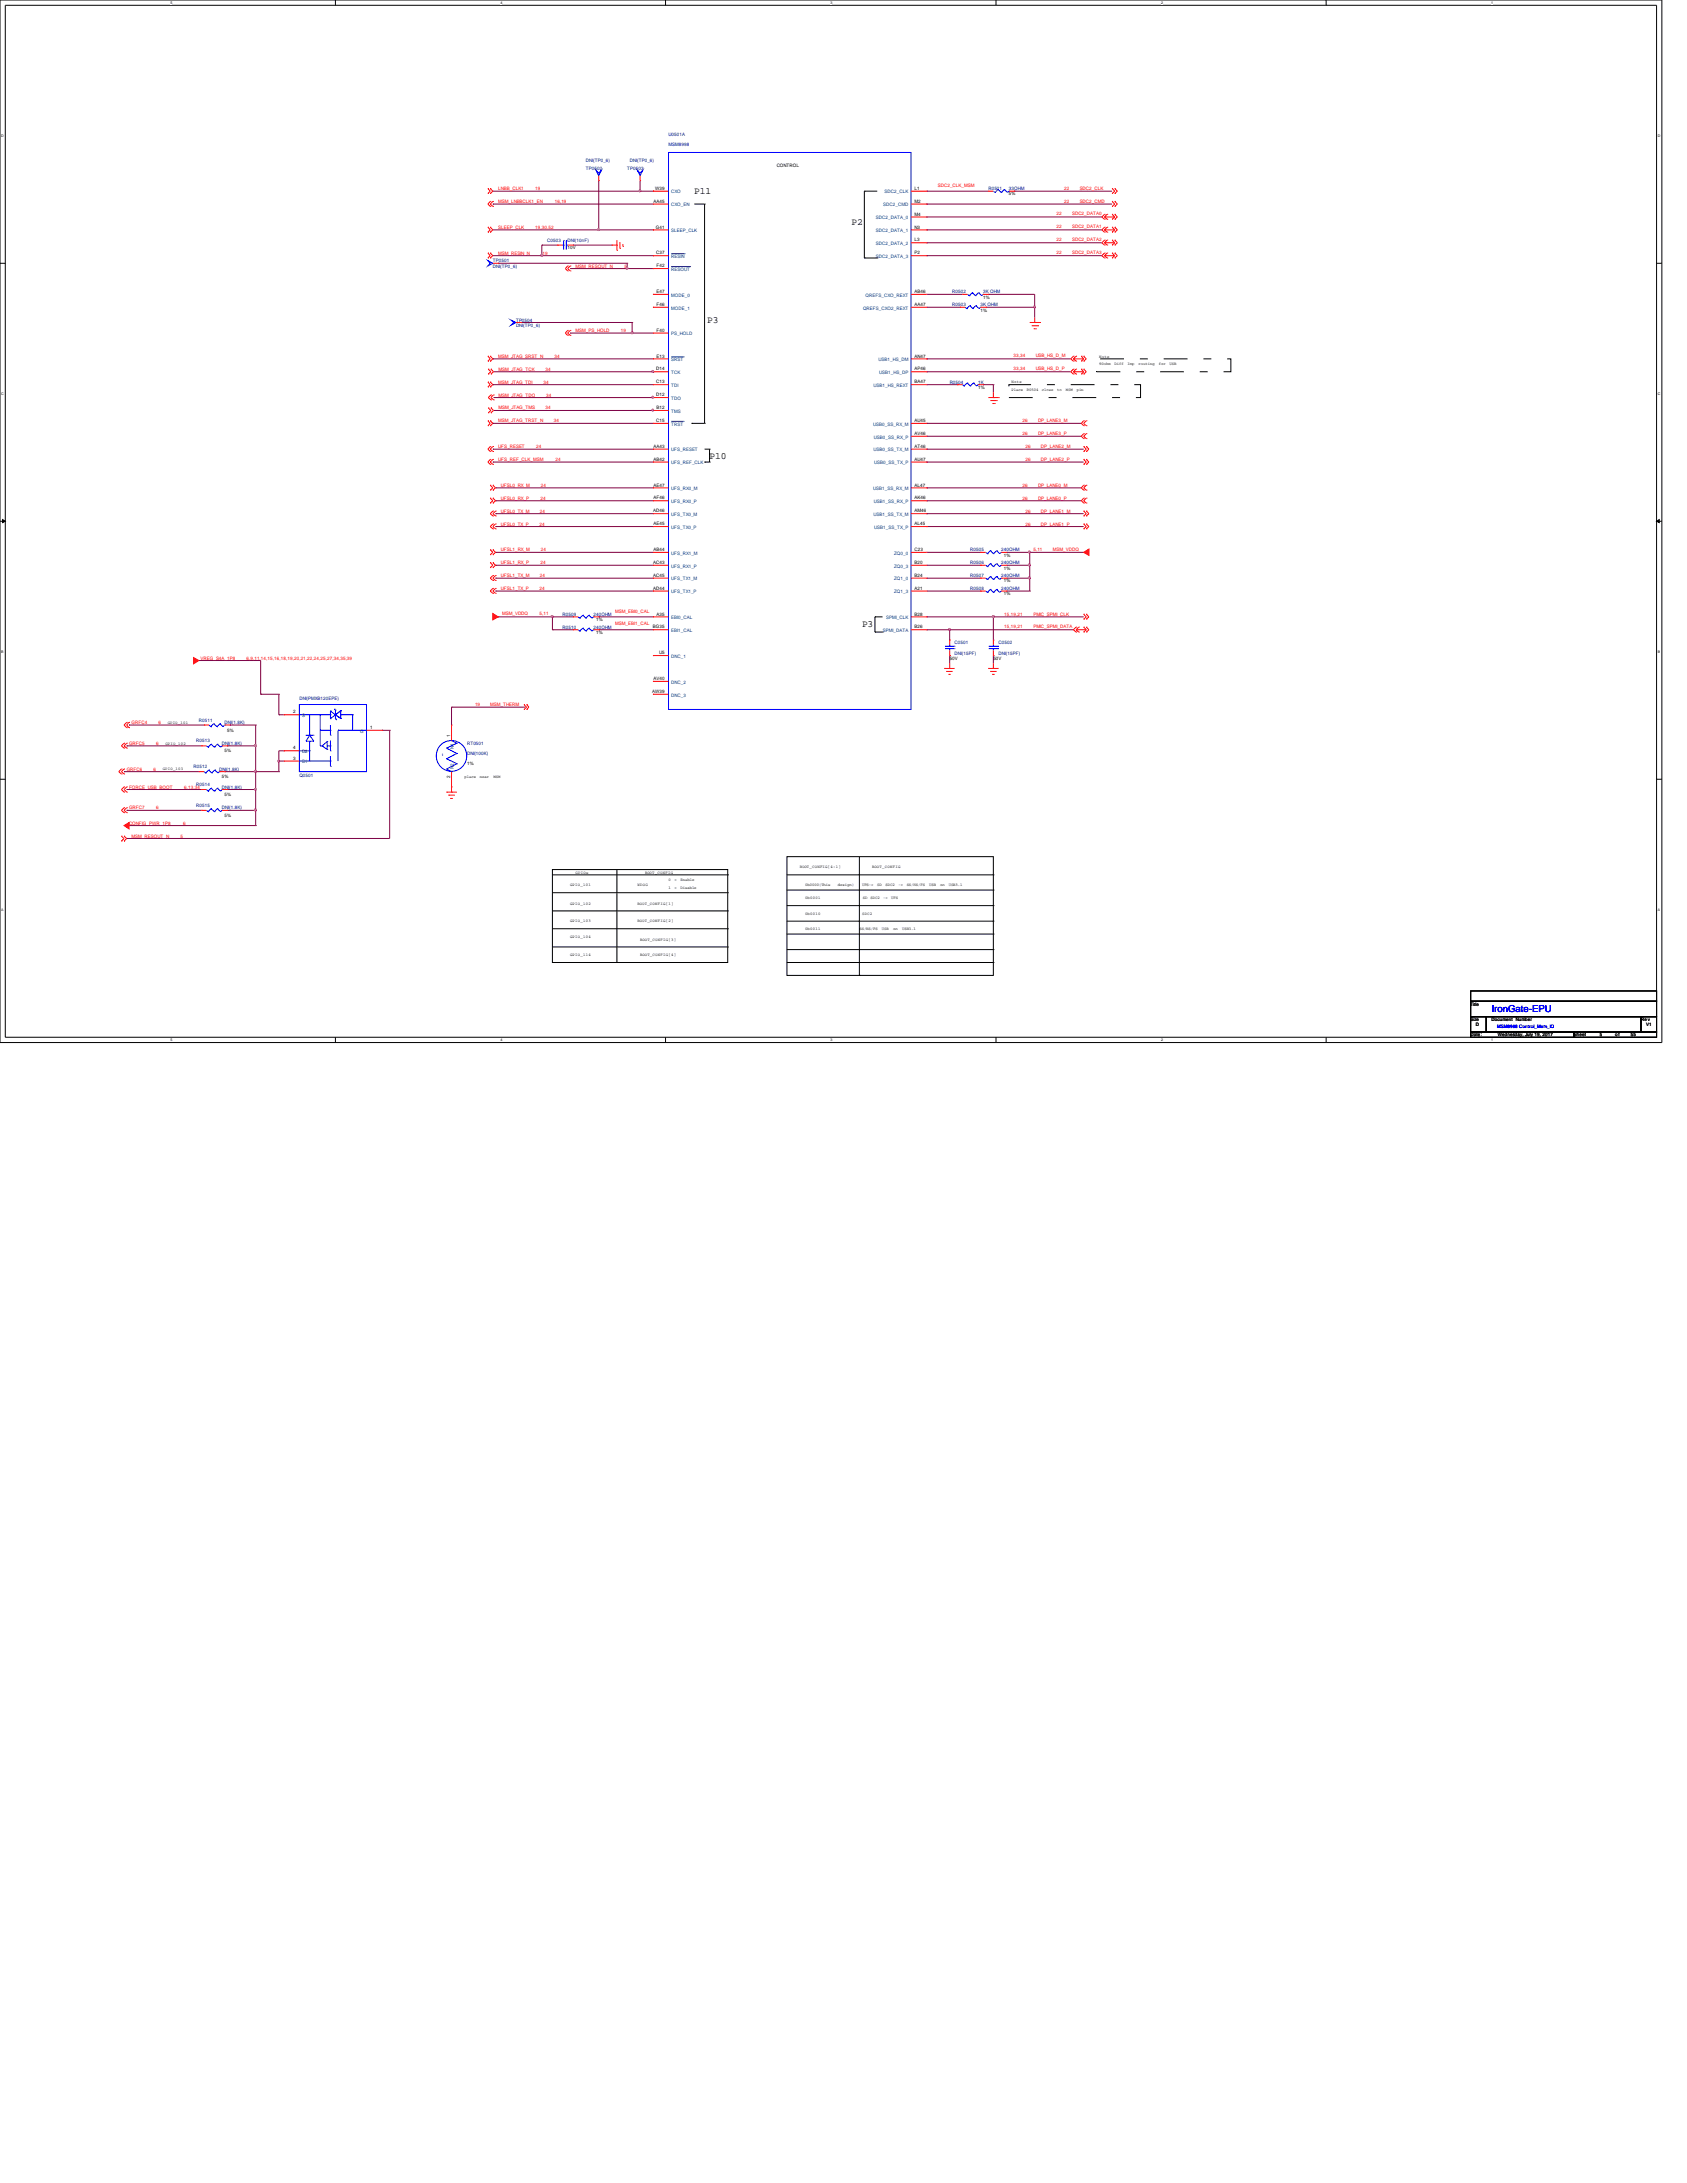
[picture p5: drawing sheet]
<svg xmlns="http://www.w3.org/2000/svg" width="216mm" height="279mm" viewBox="0 0 216 279" stroke-linecap="round" stroke-linejoin="round" font-family="sans-serif">
<defs><g id="words">
<g font-size="1.2">
<text x="88.9" y="24.8">P11</text>
<text x="109" y="28.8">P2</text>
<text x="90.5" y="41.3">P3</text>
<text x="90.8" y="58.8">P10</text>
<text x="110.3" y="80.3">P3</text>
</g>
<text font-size="1.2" fill="#00f" x="190.9" y="129.5">IronGate-EPU</text>
<g font-size=".6" fill="#000080">
<text x="85.6" y="17.4">U0501A</text>
<text x="75" y="21.7">TP0502</text>
<text x="75" y="20.7">DNI(TP0_6)</text>
<text x="80.3" y="21.7">TP0503</text>
<text x="80.6" y="20.7">DNI(TP0_6)</text>
<text x="85.6" y="18.7">MSM8998</text>
<text x="126.5" y="24.3">R0501</text>
<text x="129.1" y="24.3">33OHM</text>
<text x="63.1" y="33.6">TP0501</text>
<text x="63.1" y="34.2">DNI(TP0_6)</text>
<text x="70" y="30.9">C0503</text>
<text x="72.6" y="30.9">DNI(10nF)</text>
<text x="66" y="41.2">TP0504</text>
<text x="66" y="41.8">DNI(TP0_6)</text>
<text x="121.9" y="37.5">R0502</text>
<text x="121.9" y="39.2">R0503</text>
<text x="125.5" y="39.2">3K OHM</text>
<text x="125.8" y="37.5">3K OHM</text>
<text x="121.5" y="49.1">R0504</text>
<text x="125.2" y="49.1">1K</text>
<text x="124.2" y="70.6">R0505</text>
<text x="128.1" y="70.6">240OHM</text>
<text x="124.2" y="72.2">R0506</text>
<text x="124.2" y="73.9">R0507</text>
<text x="124.2" y="75.5">R0508</text>
<text x="128.1" y="72.2">240OHM</text>
<text x="128.1" y="73.9">240OHM</text>
<text x="128.1" y="75.5">240OHM</text>
<text x="72" y="80.5">R0510</text>
<text x="72" y="78.8">R0509</text>
<text x="75.9" y="80.5">240OHM</text>
<text x="75.9" y="78.8">240OHM</text>
<text x="122.2" y="82.5">C0501</text>
<text x="122.2" y="83.8">DNI(15PF)</text>
<text x="127.8" y="82.5">C0502</text>
<text x="127.8" y="83.8">DNI(15PF)</text>
<text x="38.3" y="89.5">DNI(PMXB120EPE)</text>
<text x="25.1" y="95">R0513</text>
<text x="25.4" y="92.4">R0511</text>
<text x="28.4" y="95.3">DNI(1.8K)</text>
<text x="28.7" y="92.7">DNI(1.8K)</text>
<text x="59.8" y="95.3">RT0501</text>
<text x="24.8" y="98.3">R0512</text>
<text x="25.1" y="100.6">R0514</text>
<text x="28.1" y="98.6">DNI(1.8K)</text>
<text x="28.4" y="101">DNI(1.8K)</text>
<text x="38.3" y="99.5">Q0501</text>
<text x="59.8" y="96.6">DNI(100K)</text>
<text x="25.1" y="103.3">R0515</text>
<text x="28.4" y="103.6">DNI(1.8K)</text>
</g>
<g font-size=".6">
<text x="99.4" y="21.4">CONTROL</text>
<text x="83.7" y="26">AA45</text>
<text x="83.9" y="24.3">W39</text>
<text x="83.9" y="29.3">G41</text>
<text x="117.1" y="24.3">L1</text>
<text x="117.1" y="26">M2</text>
<text x="117.1" y="27.6">M4</text>
<text x="117.1" y="29.3">N3</text>
<text x="129.1" y="25">5%</text>
<text x="72.6" y="31.9">10V</text>
<text x="84" y="32.6">C37</text>
<text x="84" y="34.2">F42</text>
<text x="117.1" y="30.9">L3</text>
<text x="117.1" y="32.6">P2</text>
<text x="84" y="37.5">E47</text>
<text x="84" y="39.2">F46</text>
<text x="117.1" y="37.5">AB46</text>
<text x="117.1" y="39.2">AA47</text>
<text x="125.5" y="39.9">1%</text>
<text x="125.8" y="38.2">1%</text>
<text x="84" y="47.4">D14</text>
<text x="84" y="42.5">F40</text>
<text x="84" y="45.8">E13</text>
<text x="117.1" y="45.8">AN47</text>
<text x="117.1" y="47.4">AP46</text>
<text x="84" y="49.1">C13</text>
<text x="84" y="50.7">D12</text>
<text x="84" y="52.4">B12</text>
<text x="117.1" y="49.1">BA47</text>
<text x="125.2" y="49.8">1%</text>
<text x="83.7" y="57.3">AA43</text>
<text x="83.7" y="59">AB42</text>
<text x="84" y="54">C15</text>
<text x="117.1" y="54">AU45</text>
<text x="117.1" y="55.7">AV46</text>
<text x="117.1" y="57.3">AT46</text>
<text x="117.1" y="59">AU47</text>
<text x="83.6" y="65.6">AD46</text>
<text x="83.7" y="62.3">AE47</text>
<text x="83.7" y="63.9">AF46</text>
<text x="117.1" y="62.3">AL47</text>
<text x="117.1" y="63.9">AK46</text>
<text x="117.1" y="65.6">AM46</text>
<text x="83.7" y="67.2">AE45</text>
<text x="83.7" y="70.5">AB44</text>
<text x="117.1" y="67.2">AL45</text>
<text x="117.1" y="70.5">C23</text>
<text x="128.5" y="71.2">1%</text>
<text x="83.6" y="72.2">AC43</text>
<text x="83.6" y="73.8">AC45</text>
<text x="83.6" y="75.5">AD44</text>
<text x="117.1" y="72.2">B20</text>
<text x="117.1" y="73.8">B24</text>
<text x="117.1" y="75.5">A21</text>
<text x="128.5" y="72.9">1%</text>
<text x="128.5" y="74.5">1%</text>
<text x="128.5" y="76.2">1%</text>
<text x="76.3" y="81.2">1%</text>
<text x="76.3" y="79.5">1%</text>
<text x="83.6" y="80.4">BG35</text>
<text x="84" y="78.8">A35</text>
<text x="84.4" y="83.7">U5</text>
<text x="117.1" y="78.8">B28</text>
<text x="117.1" y="80.4">B26</text>
<text x="83.5" y="88.7">AW39</text>
<text x="83.7" y="87">AV40</text>
<text x="121.5" y="84.5">50V</text>
<text x="127.1" y="84.5">50V</text>
<text x="29.1" y="93.7">5%</text>
<text x="37.5" y="91.3">2</text>
<text x="37.5" y="95.9">4</text>
<text x="47.4" y="93.3">1</text>
<text x="57.6" y="94.3" transform="rotate(-90 57.6 94.3)">1</text>
<text x="28.4" y="99.6">5%</text>
<text x="28.7" y="101.9">5%</text>
<text x="28.7" y="96.3">5%</text>
<text x="37.5" y="97.2">3</text>
<text x="57.6" y="99.6" transform="rotate(-90 57.6 99.6)">2</text>
<text x="59.8" y="98">1%</text>
<text x="28.7" y="104.6">5%</text>
<text x="188.2" y="128.7">Title</text>
<text x="188.2" y="130.7">Size</text>
<text x="188.9" y="131.3">D</text>
<text x="190.9" y="130.7">Document</text>
<text x="194" y="130.7">Number</text>
<text x="210" y="130.7">Re v</text>
<text x="210.7" y="131.3">V1</text>
<text x="188.2" y="132.6">Date:</text>
<text x="191.7" y="132.6">Wednesday, July 19, 2017</text>
<text x="201.4" y="132.6">Sheet</text>
<text x="204.7" y="132.6">5</text>
<text x="206.7" y="132.6">o f</text>
<text x="208.7" y="132.6">55</text>
</g>
<g font-size=".6" fill="#f00">
<text x="120" y="23.9">SDC2_CLK_MSM</text>
<text x="63.8" y="24.3">LNBB_CLK1</text>
<text x="63.8" y="29.3">SLEEP_CLK</text>
<text x="63.8" y="26">MSM_LNBBCLK1_EN</text>
<text x="68.5" y="29.3">19,30,52</text>
<text x="68.5" y="24.3">19</text>
<text x="71" y="26">16,19</text>
<text x="135.2" y="29.2">22</text>
<text x="135.2" y="27.6">22</text>
<text x="136.2" y="26">22</text>
<text x="136.2" y="24.3">22</text>
<text x="137.2" y="29.2">SDC2_DATA1</text>
<text x="137.2" y="27.6">SDC2_DATA0</text>
<text x="138.2" y="24.3">SDC2_CLK</text>
<text x="138.2" y="26">SDC2_CMD</text>
<text x="63.8" y="32.6">MSM_RESIN_N</text>
<text x="69.4" y="32.6">19</text>
<text x="73.7" y="34.2">MSM_RESOUT_N</text>
<text x="79.9" y="34.2">5</text>
<text x="135.2" y="32.5">22</text>
<text x="135.2" y="30.9">22</text>
<text x="137.2" y="32.5">SDC2_DATA3</text>
<text x="137.2" y="30.9">SDC2_DATA2</text>
<text x="63.8" y="45.8">MSM_JTAG_SRST_N</text>
<text x="63.8" y="47.5">MSM_JTAG_TCK</text>
<text x="69.8" y="47.5">34</text>
<text x="71" y="45.8">34</text>
<text x="73.7" y="42.5">MSM_PS_HOLD</text>
<text x="79.5" y="42.5">19</text>
<text x="129.7" y="47.4">33,34</text>
<text x="129.7" y="45.7">33,34</text>
<text x="132.5" y="47.4">USB_HS_D_P</text>
<text x="132.5" y="45.7">USB_HS_D_M</text>
<text x="63.8" y="49.1">MSM_JTAG_TDI</text>
<text x="63.8" y="52.4">MSM_JTAG_TMS</text>
<text x="63.8" y="50.8">MSM_JTAG_TDO</text>
<text x="69.6" y="49.1">34</text>
<text x="69.8" y="52.4">34</text>
<text x="69.9" y="50.8">34</text>
<text x="63.8" y="59">UFS_REF_CLK_MSM</text>
<text x="63.8" y="57.4">UFS_RESET</text>
<text x="63.8" y="54.1">MSM_JTAG_TRST_N</text>
<text x="68.6" y="57.4">24</text>
<text x="70.9" y="54.1">34</text>
<text x="71.1" y="59">24</text>
<text x="130.9" y="55.7">26</text>
<text x="130.9" y="54.1">26</text>
<text x="131.2" y="59">26</text>
<text x="131.2" y="57.4">26</text>
<text x="132.8" y="54.1">DP_LANE3_M</text>
<text x="132.8" y="55.7">DP_LANE3_P</text>
<text x="133.2" y="59">DP_LANE2_P</text>
<text x="133.2" y="57.4">DP_LANE2_M</text>
<text x="64.1" y="62.3">UFSL0_RX_M</text>
<text x="64.1" y="64">UFSL0_RX_P</text>
<text x="64.1" y="65.6">UFSL0_TX_M</text>
<text x="69.1" y="65.6">24</text>
<text x="69.2" y="64">24</text>
<text x="69.2" y="62.3">24</text>
<text x="130.9" y="64">26</text>
<text x="130.9" y="62.3">26</text>
<text x="131.2" y="65.6">26</text>
<text x="132.8" y="62.3">DP_LANE0_M</text>
<text x="132.8" y="64">DP_LANE0_P</text>
<text x="133.2" y="65.6">DP_LANE1_M</text>
<text x="64.1" y="67.3">UFSL0_TX_P</text>
<text x="64.1" y="70.6">UFSL1_RX_M</text>
<text x="69" y="67.3">24</text>
<text x="69.2" y="70.6">24</text>
<text x="131.2" y="67.3">26</text>
<text x="132.2" y="70.5">5,11</text>
<text x="133.2" y="67.3">DP_LANE1_P</text>
<text x="134.7" y="70.5">MSM_VDDQ</text>
<text x="64.1" y="72.2">UFSL1_RX_P</text>
<text x="64.1" y="73.9">UFSL1_TX_M</text>
<text x="64.1" y="75.5">UFSL1_TX_P</text>
<text x="69" y="75.5">24</text>
<text x="69.1" y="73.9">24</text>
<text x="69.2" y="72.2">24</text>
<text x="64.3" y="78.7">MSM_VDDQ</text>
<text x="69" y="78.7">5,11</text>
<text x="78.7" y="78.4">MSM_EBI0_CAL</text>
<text x="78.7" y="80.1">MSM_EBI1_CAL</text>
<text x="128.5" y="78.8">15,19,21</text>
<text x="128.5" y="80.4">15,19,21</text>
<text x="132.2" y="78.8">PMIC_SPMI_CLK</text>
<text x="132.2" y="80.4">PMIC_SPMI_DATA</text>
<text x="25.7" y="84.5">VREG_S4A_1P8</text>
<text x="31.5" y="84.5">6,9,11,14,15,16,18,19,20,21,22,24,25,27,34,35,39</text>
<text x="16.5" y="95.3">GRFC5</text>
<text x="16.8" y="92.7">GRFC4</text>
<text x="20" y="95.3">6</text>
<text x="20.3" y="92.7">6</text>
<text x="60.8" y="90.4">19</text>
<text x="62.7" y="90.4">MSM_THERM</text>
<text x="16.2" y="98.6">GRFC6</text>
<text x="16.5" y="101">FORCE_USB_BOOT</text>
<text x="19.6" y="98.6">6</text>
<text x="23.6" y="101">6,13,34</text>
<text x="16.5" y="103.6">GRFC7</text>
<text x="16.5" y="105.6">CONFIG_PWR_1P8</text>
<text x="16.8" y="107.2">MSM_RESOUT_N</text>
<text x="20" y="103.6">6</text>
<text x="23.1" y="107.2">5</text>
<text x="23.5" y="105.6">6</text>
</g>
<g font-size=".6" fill="#004080">
<text x="85.9" y="24.8">CXO</text>
<text x="85.9" y="26.4">CXO_EN</text>
<text x="85.9" y="29.7">SLEEP_CLK</text>
<text x="112.1" y="28.1">SDC2_DATA_0</text>
<text x="112.1" y="29.7">SDC2_DATA_1</text>
<text x="113" y="26.4">SDC2_CMD</text>
<text x="113.2" y="24.8">SDC2_CLK</text>
<text x="85.9" y="33">RESIN</text>
<text x="85.9" y="34.7">RESOUT</text>
<text x="112.1" y="31.4">SDC2_DATA_2</text>
<text x="112.1" y="33">SDC2_DATA_3</text>
<text x="85.9" y="38">MODE_0</text>
<text x="85.9" y="39.6">MODE_1</text>
<text x="110.4" y="39.6">QREFS_CXO2_REXT</text>
<text x="110.8" y="38">QREFS_CXO_REXT</text>
<text x="85.9" y="42.9">PS_HOLD</text>
<text x="85.9" y="46.2">SRST</text>
<text x="85.9" y="47.9">TCK</text>
<text x="112.4" y="46.2">USB1_HS_DM</text>
<text x="112.5" y="47.9">USB1_HS_DP</text>
<text x="85.9" y="49.5">TDI</text>
<text x="85.9" y="51.2">TDO</text>
<text x="85.9" y="52.8">TMS</text>
<text x="111.8" y="49.5">USB1_HS_REXT</text>
<text x="85.9" y="54.5">TRST</text>
<text x="85.9" y="57.8">UFS_RESET</text>
<text x="85.9" y="59.4">UFS_REF_CLK</text>
<text x="111.8" y="54.5">USB0_SS_RX_M</text>
<text x="111.8" y="57.8">USB0_SS_TX_M</text>
<text x="111.8" y="56.1">USB0_SS_RX_P</text>
<text x="111.9" y="59.4">USB0_SS_TX_P</text>
<text x="85.9" y="62.7">UFS_RX0_M</text>
<text x="85.9" y="64.4">UFS_RX0_P</text>
<text x="111.8" y="62.7">USB1_SS_RX_M</text>
<text x="111.8" y="64.4">USB1_SS_RX_P</text>
<text x="85.9" y="66">UFS_TX0_M</text>
<text x="85.9" y="67.7">UFS_TX0_P</text>
<text x="85.9" y="71">UFS_RX1_M</text>
<text x="111.8" y="66">USB1_SS_TX_M</text>
<text x="111.9" y="67.7">USB1_SS_TX_P</text>
<text x="114.4" y="71">ZQ0_0</text>
<text x="85.9" y="72.6">UFS_RX1_P</text>
<text x="85.9" y="74.3">UFS_TX1_M</text>
<text x="85.9" y="75.9">UFS_TX1_P</text>
<text x="114.4" y="72.6">ZQ0_3</text>
<text x="114.4" y="74.3">ZQ1_0</text>
<text x="114.4" y="75.9">ZQ1_3</text>
<text x="85.9" y="79.2">EBI0_CAL</text>
<text x="85.9" y="80.9">EBI1_CAL</text>
<text x="113" y="80.9">SPMI_DATA</text>
<text x="113.4" y="79.2">SPMI_CLK</text>
<text x="85.9" y="84.2">DNC_1</text>
<text x="85.9" y="87.5">DNC_2</text>
<text x="85.9" y="89.2">DNC_3</text>
<text x="38.7" y="91.8">S</text>
<text x="46.1" y="93.8">G</text>
<text x="58.1" y="95.9" transform="rotate(-90 58.1 95.9)">N1</text>
<text x="38.7" y="97.7">D1</text>
<text x="38.7" y="96.4">D2</text>
<text x="58.1" y="98.4" transform="rotate(-90 58.1 98.4)">N2</text>
</g>
<text font-size=".6" fill="#00f" x="191.6" y="131.6">MSM8998 Control_Mem_IO</text>
<g font-size=".5">
<text x="21.8" y=".5">5</text>
<text x="64.1" y=".5">4</text>
<text x="106.3" y=".5">3</text>
<text x="148.6" y=".5">2</text>
<text x="190.8" y=".5">1</text>
<text x=".2" y="17.6">D</text>
<text x="212.2" y="17.6">D</text>
<text x="140.7" y="45.8">Note</text>
<text x="140.7" y="46.8">90ohm</text>
<text x="142.6" y="46.8">Diff</text>
<text x="144.3" y="46.8">Imp</text>
<text x="145.7" y="46.8">routing</text>
<text x="148.3" y="46.8">for</text>
<text x="149.7" y="46.8">USB</text>
<text x=".2" y="50.6">C</text>
<text x="129.5" y="49.1">Note</text>
<text x="129.5" y="50.1">Place</text>
<text x="131.4" y="50.1">R0504</text>
<text x="133.3" y="50.1">close</text>
<text x="135.3" y="50.1">to</text>
<text x="136.4" y="50.1">MSM</text>
<text x="137.8" y="50.1">pin</text>
<text x="212.2" y="50.6">C</text>
<text x=".2" y="83.6">B</text>
<text x="212.2" y="83.6">B</text>
<text x="21.2" y="95.3">GPIO_102</text>
<text x="21.5" y="92.7">GPIO_101</text>
<text x="20.8" y="98.6">GPIO_103</text>
<text x="59.4" y="99.6">place</text>
<text x="61.4" y="99.6">near</text>
<text x="63.2" y="99.6">MSM</text>
<text x="73" y="113.5">GPIO_101</text>
<text x="73.7" y="111.8">GPIOs</text>
<text x="81.6" y="113.5">WDOG</text>
<text x="82.6" y="111.8">BOOT_CONFIG</text>
<text x="85.6" y="112.8">0</text>
<text x="85.6" y="113.8">1</text>
<text x="86.3" y="112.8">=</text>
<text x="86.3" y="113.8">=</text>
<text x="87.1" y="112.8">Enable</text>
<text x="87.1" y="113.8">Disable</text>
<text x="102.4" y="111.1">BOOT_CONFIG[4:1]</text>
<text x="103" y="113.5">0b0000(This</text>
<text x="107.2" y="113.5">design)</text>
<text x="110.3" y="113.5">UFS-&gt;</text>
<text x="111.6" y="111.1">BOOT_CONFIG</text>
<text x="112.3" y="113.5">SD</text>
<text x="113.3" y="113.5">SDC2</text>
<text x="115" y="113.5">-&gt;</text>
<text x="116" y="113.5">SS/HS/FS</text>
<text x="118.9" y="113.5">USB</text>
<text x="120.3" y="113.5">on</text>
<text x="121.4" y="113.5">USB3.1</text>
<text x=".2" y="116.6">A</text>
<text x="73" y="118.1">GPIO_103</text>
<text x="73" y="115.8">GPIO_102</text>
<text x="81.6" y="118.1">BOOT_CONFIG[2]</text>
<text x="81.6" y="115.8">BOOT_CONFIG[1]</text>
<text x="103" y="119.1">0b0011</text>
<text x="103" y="117.1">0b0010</text>
<text x="103" y="115.1">0b0001</text>
<text x="110" y="119.1">SS/HS/FS</text>
<text x="110.3" y="117.1">SDC2</text>
<text x="110.4" y="115.1">SD</text>
<text x="111.4" y="115.1">SDC2</text>
<text x="112.9" y="119.1">USB</text>
<text x="113" y="115.1">-&gt;</text>
<text x="114" y="115.1">UFS</text>
<text x="114.3" y="119.1">on</text>
<text x="115.4" y="119.1">USB3.1</text>
<text x="212.2" y="116.6">A</text>
<text x="73" y="120.1">GPIO_104</text>
<text x="73" y="122.4">GPIO_114</text>
<text x="81.9" y="120.4">BOOT_CONFIG[3]</text>
<text x="81.9" y="122.4">BOOT_CONFIG[4]</text>
<text x="21.8" y="133.2">5</text>
<text x="64.1" y="133.2">4</text>
<text x="106.3" y="133.2">3</text>
<text x="148.6" y="133.2">2</text>
<text x="190.8" y="133.2">1</text>
</g>
<text font-size=".5" fill="#00f" x="56.6" y="96.7">t</text>
</g></defs>
<path d="M0 0h212.7v133.4h-212.7zM.7 .7h211.3v132.1h-211.3z" fill="none" stroke="#000" stroke-width=".13"/>
<g fill="#fff">
<path d="M21.8 .1h.2v.5h-.2z"/>
<path d="M21.8 132.8h.2v.6h-.2z"/>
</g>
<path d="M42.9 0v.7M42.9 132.8v.6" fill="none" stroke="#000" stroke-width=".13"/>
<g fill="#fff">
<path d="M64.1 .1h.2v.5h-.2z"/>
<path d="M64.1 132.8h.2v.6h-.2z"/>
</g>
<path d="M85.2 0v.7M85.2 132.8v.6" fill="none" stroke="#000" stroke-width=".13"/>
<g fill="#fff">
<path d="M106.3 .1h.2v.5h-.2z"/>
<path d="M106.3 132.8h.2v.6h-.2z"/>
</g>
<path d="M127.5 0v.7M127.5 132.8v.6" fill="none" stroke="#000" stroke-width=".13"/>
<g fill="#fff">
<path d="M148.6 .1h.2v.5h-.2z"/>
<path d="M148.6 132.8h.2v.6h-.2z"/>
</g>
<path d="M169.7 0v.7M169.7 132.8v.6" fill="none" stroke="#000" stroke-width=".13"/>
<g fill="#fff">
<path d="M190.8 .1h.3v.5h-.3z"/>
<path d="M190.8 132.8h.3v.6h-.3z"/>
<path d="M.2 17.2h.2v.5h-.2z"/>
<path d="M212.2 17.2h.2v.5h-.2z"/>
<path d="M.2 50.2h.2v.5h-.2z"/>
<path d="M212.2 50.2h.2v.5h-.2z"/>
</g>
<path d="M0 33.7h.7M212 33.7h.7" fill="none" stroke="#000" stroke-width=".13"/>
<g fill="#fff">
<path d="M.2 83.2h.2v.5h-.2z"/>
<path d="M212.2 83.2h.2v.5h-.2z"/>
</g>
<path d="M0 66.7h.7M.3 66.5l.4 .2-.4 .2zM212 66.7l.3-.2v.4zM212 66.7h.7" fill="none" stroke="#000" stroke-width=".13"/>
<path d="M.3 66.5l.4 .2-.4 .2zM212 66.7l.3-.2v.4z" fill="#000"/>
<g fill="#fff">
<path d="M.2 116.2h.3v.6h-.3z"/>
<path d="M212.2 116.2h.3v.6h-.3z"/>
</g>
<g fill="none" stroke="#000" stroke-width=".13">
<path d="M88.9 26.1h1.3M90.2 26.1h.1M90.2 26.1v28.1M110.6 24.5h.1M110.6 33h.1M110.6 24.5h1.7M110.6 24.5v8.5M110.6 33h1.7M112.3 33h.1M88.5 54.2h.1M88.5 54.2h1.7M90.2 59.1h.1"/>
<path d="M90.2 54.2h.1M90.2 57.5h.6M90.2 59.1h.6M90.8 57.5h.1M90.8 59.1h.1M90.8 57.5v1.6M112 79h.1M112 79h.9M112 79v1.9M0 99.7h.7M112 80.9h.1M112 80.9h.9"/>
<path d="M112.9 80.9h.1M212 99.7h.7M70.7 111.3h22.4v11.9h-22.4zM70.7 116.6h22.4M70.7 112h22.4M70.7 114.3h22.4M70.7 118.9h22.4M79 111.3v11.9M93.1 116.6h.1M93.1 112h.1M93.1 114.3h.1M93.1 118.9h.1"/>
<path d="M100.7 109.6h26.4v15.2h-26.4zM100.7 112h26.4M100.7 119.5h26.4M100.7 113.9h26.4M100.7 115.9h26.4M100.7 117.9h26.4M110 109.6v15.2M127.1 119.5h.1M127.1 113.9h.1M127.1 112h.1M127.1 115.9h.1M127.1 117.9h.1"/>
<path d="M70.7 121.2h22.4M79 123.2h.1M93.1 121.2h.1M100.7 121.5h26.4M100.7 123.2h26.4M110 124.8h.1M127.1 121.5h.1M127.1 123.2h.1"/>
</g>
<path d="M129.1 49.2h16.9v1.7h-16.9zM140.3 45.9h17.2v1.7h-17.2z" fill="none" stroke="#000" stroke-width=".13" stroke-dasharray="3 2 1 2" stroke-linecap="butt"/>
<g fill="none" stroke="#800040" stroke-width=".13">
<path d="M118.6 31.1h.1M118.6 29.4h.1M118.6 26.1h.1M118.6 24.5h.1M118.6 32.7h.1M118.6 27.8h.1M118.6 31.1h22.4M118.6 29.4h22.4M118.6 26.1h23.7M118.6 24.5h7.9M118.6 32.7h22.4M118.6 27.8h22.4"/>
<path d="M129.8 24.5h.1M129.8 24.5h12.5M118.6 45.9h.1M118.6 47.6h.1M118.6 57.5h.1M118.6 59.1h.1M118.6 54.2h.1M118.6 55.8h.1M118.6 45.9h18.4M118.6 47.6h18.4M118.6 57.5h20.1M118.6 59.1h20.1"/>
<path d="M118.6 54.2h19.8M118.6 55.8h19.8M118.6 65.7h.1M118.6 67.4h.1M118.6 65.7h20.1M118.6 67.4h20.1M118.6 70.7h6.9M118.6 72.3h6.9M118.6 74h6.9M118.6 75.6h6.9M125.5 70.7h.1M125.5 72.3h.1"/>
<path d="M125.5 74h.1M125.5 75.6h.1M128.8 70.7h3M128.8 72.3h3M131.8 70.7h.1M131.8 72.3h.1M131.8 70.7v1.6"/>
</g>
<path d="M131.6 72.2h.2v.2h-.2z" fill-rule="evenodd" fill="#f0f"/>
<path d="M131.6 72.2h.2v.2h-.2z" fill="none" stroke="#f0f" stroke-width=".13"/>
<path d="M131.8 70.7h6.9M138.7 70.7h.1" fill="none" stroke="#800040" stroke-width=".13"/>
<path d="M131.6 70.6h.2v.1h-.2z" fill-rule="evenodd" fill="#f0f"/>
<path d="M131.6 70.6h.2v.1h-.2z" fill="none" stroke="#f0f" stroke-width=".13"/>
<path d="M128.8 74h3M131.8 74h.1M131.8 72.3h.1M131.8 72.3v1.7" fill="none" stroke="#800040" stroke-width=".13"/>
<path d="M131.6 73.9h.2v.1h-.2z" fill-rule="evenodd" fill="#f0f"/>
<path d="M131.6 73.9h.2v.1h-.2z" fill="none" stroke="#f0f" stroke-width=".13"/>
<path d="M128.8 75.6h3M131.8 75.6h.1M131.8 74h.1M131.8 74v1.6M121.5 80.6h.1M121.5 80.6h15.9" fill="none" stroke="#800040" stroke-width=".13"/>
<path d="M121.4 80.5l.2 .1-.1 .1z" fill-rule="evenodd" fill="#f0f"/>
<path d="M121.4 80.5l.2 .1-.1 .1z" fill="none" stroke="#f0f" stroke-width=".13"/>
<path d="M118.6 79h.1M118.6 79h20.1M127.1 79h.1M118.6 80.6h.1M118.6 80.6h2.9" fill="none" stroke="#800040" stroke-width=".13"/>
<path d="M127 78.8h.2v.2h-.2z" fill-rule="evenodd" fill="#f0f"/>
<path d="M127 78.8h.2v.2h-.2z" fill="none" stroke="#f0f" stroke-width=".13"/>
<g fill="none" stroke="#800040" stroke-width=".13">
<path d="M118.6 37.7h4.6M118.6 39.3h4.3M122.9 39.3h.1M123.2 37.7h.1M132.4 39.3h.1M132.4 37.7v1.6M118.6 62.4h.1M118.6 64.1h.1M118.6 62.4h19.8M118.6 64.1h19.8M127.1 79h.1M127.1 79v2.9"/>
<path d="M121.5 80.6h.1M121.5 83.9h.1M121.5 80.6v1.3M121.5 83.9v1M127.1 83.9h.1M127.1 83.9v1"/>
</g>
<path d="M132.3 39.2l.2 .1-.1 .1z" fill-rule="evenodd" fill="#f0f"/>
<path d="M132.3 39.2l.2 .1-.1 .1z" fill="none" stroke="#f0f" stroke-width=".13"/>
<g fill="none" stroke="#800040" stroke-width=".13">
<path d="M63.1 24.5h18.8M81.9 24.5h.1M126.2 39.3h.1M126.2 39.3h6.2M126.5 37.7h.1M126.5 37.7h5.9M132.4 39.3h.1M132.4 39.3v1.3M118.6 49.2h3.9M122.5 49.2h.1M125.8 49.2h.1M125.8 49.2h1.3"/>
<path d="M127.1 49.2h.1M127.1 49.2v1"/>
</g>
<path d="M81.8 24.3l.2 .1-.1 .2z" fill-rule="evenodd" fill="#f0f"/>
<path d="M81.8 24.3l.2 .1-.1 .2z" fill="none" stroke="#f0f" stroke-width=".13"/>
<g fill="none" stroke="#800040" stroke-width=".13">
<path d="M63.1 26.1h.1M63.1 29.4h13.5M63.1 32.7h6.2M63.1 26.1h20.5M69.3 32.7h.1M76.6 29.4h.1M63.1 57.5h.1M63.1 59.1h.1M63.1 57.5h20.5M63.1 59.1h20.5M63.4 62.4h.1M63.4 64.1h.1"/>
<path d="M63.4 65.7h.1M63.4 67.4h.1M63.4 70.7h.1M63.4 72.3h.1M63.4 74h.1M63.4 75.6h.1M63.4 62.4h20.2M63.4 64.1h20.2M63.4 65.7h20.2M63.4 67.4h20.2M63.4 70.7h20.2M63.4 72.3h20.2"/>
<path d="M63.4 74h20.2M63.4 75.6h20.2M63.8 79h.1M63.8 79h6.9M76.6 79h.1M76.6 79h7M76.6 80.6h.1M76.6 80.6h7"/>
</g>
<path d="M70.6 78.8h.1v.2h-.1z" fill-rule="evenodd" fill="#f0f"/>
<path d="M70.6 78.8h.1v.2h-.1z" fill="none" stroke="#f0f" stroke-width=".13"/>
<path d="M73 42.6h.1M73 42.6h7.9M70.7 79h.1M70.7 79v1.6M70.7 79h2.6M70.7 80.6h.1M70.7 80.6h2.6" fill="none" stroke="#800040" stroke-width=".13"/>
<path d="M80.8 42.5h.2v.2h-.2z" fill-rule="evenodd" fill="#f0f"/>
<path d="M80.8 42.5h.2v.2h-.2z" fill="none" stroke="#f0f" stroke-width=".13"/>
<g fill="none" stroke="#800040" stroke-width=".13">
<path d="M63.8 33.7h.1M63.8 33.7h16.5M73 34.4h.1M73 34.4h10.6M80.3 34.4h.1M80.3 33.7h.1M80.3 33.7v.7M66.7 41.3h.1M66.7 41.3h14.2M80.9 42.6h.1M80.9 41.3h.1M80.9 42.6h2.7"/>
<path d="M80.9 41.3v1.3"/>
</g>
<path d="M80.2 34.2l.1 .1-.1 .2z" fill-rule="evenodd" fill="#f0f"/>
<path d="M80.2 34.2l.1 .1-.1 .2z" fill="none" stroke="#f0f" stroke-width=".13"/>
<path d="M76.6 29.4h.1M76.6 23.1v6.3M76.6 29.4h7M83.6 29.4h.1M57.8 90.5h.1M57.8 90.5v2.3M57.8 90.5h9.3M67.1 90.5h.1" fill="none" stroke="#800040" stroke-width=".13"/>
<path d="M76.5 29.3l.2 .1-.1 .1z" fill-rule="evenodd" fill="#f0f"/>
<path d="M76.5 29.3l.2 .1-.1 .1z" fill="none" stroke="#f0f" stroke-width=".13"/>
<path d="M81.9 24.5h.1M81.9 23.1v1.4M81.9 24.5h1.7M83.6 24.5h.1M29.4 92.8h.1M29.4 92.8h3.3M32.7 92.8h.1M32.7 95.5h.1M32.7 92.8v6" fill="none" stroke="#800040" stroke-width=".13"/>
<path d="M32.6 95.3h.2v.2h-.2z" fill-rule="evenodd" fill="#f0f"/>
<path d="M32.6 95.3h.2v.2h-.2z" fill="none" stroke="#f0f" stroke-width=".13"/>
<path d="M28.7 98.8h.1M28.7 98.8h4M29.1 95.5h.1M29.1 95.5h3.6M32.7 98.8h.1M32.7 98.8v2.2h-3.6M29.1 101h.1" fill="none" stroke="#800040" stroke-width=".13"/>
<path d="M32.6 100.9l.2 .1-.1 .1z" fill-rule="evenodd" fill="#f0f"/>
<path d="M32.6 100.9l.2 .1-.1 .1z" fill="none" stroke="#f0f" stroke-width=".13"/>
<path d="M32.6 98.6h.2v.2h-.2z" fill-rule="evenodd" fill="#f0f"/>
<path d="M32.6 98.6h.2v.2h-.2z" fill="none" stroke="#f0f" stroke-width=".13"/>
<g fill="none" stroke="#800040" stroke-width=".13">
<path d="M15.9 98.8h.1M15.9 98.8h9.5M16.2 95.5h.1M16.2 95.5h9.6M16.5 92.8h.1M16.5 92.8h9.6M25.4 84.5h.1M25.4 84.5h8v4.4M32.7 98.8h.1M32.7 98.8h3M33.4 88.9h.1M33.4 88.9h2.3"/>
<path d="M35.7 91.5h.1M35.7 88.9h.1M35.7 97.4h.1M35.7 91.5h.6M35.7 88.9v2.6M35.7 96.1v1.3M48.9 93.5h.1M48.9 93.5h1M49.9 93.5h.1M49.9 93.5v13.8h-33.7M16.2 107.3h.1M16.2 101h.1"/>
<path d="M16.2 103.7h.1M16.2 101h9.6M16.2 103.7h9.6M29.1 103.7h.1M29.1 103.7h3.6M32.7 103.7h.1M32.7 101v2.7"/>
</g>
<path d="M35.6 97.3l.2 .1-.2 .1z" fill-rule="evenodd" fill="#f0f"/>
<path d="M35.6 97.3l.2 .1-.2 .1z" fill="none" stroke="#f0f" stroke-width=".13"/>
<g fill="none" stroke="#800040" stroke-width=".13">
<path d="M69.3 31.4h.1M69.3 32.7h.1M69.3 31.4h2M69.3 31.4v1.3M69.3 32.7h14.3M73.3 31.4h5M78.3 31.4h.1M83.6 32.7h.1M35.7 97.4h.1M35.7 98.8h.1M35.7 96.1h.6M35.7 97.4h.6"/>
<path d="M35.7 97.4v1.4M36.3 96.1h.1"/>
</g>
<path d="M69.2 32.6h.2v.2h-.2z" fill-rule="evenodd" fill="#f0f"/>
<path d="M69.2 32.6h.2v.2h-.2z" fill="none" stroke="#f0f" stroke-width=".13"/>
<path d="M16.5 105.7h16.2M32.7 105.7h.1M32.7 103.7h.1M32.7 103.7v2" fill="none" stroke="#800040" stroke-width=".13"/>
<path d="M32.6 103.6h.2v.2h-.2z" fill-rule="evenodd" fill="#f0f"/>
<path d="M32.6 103.6h.2v.2h-.2z" fill="none" stroke="#f0f" stroke-width=".13"/>
<path d="M63.1 54.2h.1M63.1 54.2h20.5M63.2 52.5h20.4M83.6 52.5h.1" fill="none" stroke="#800040" stroke-width=".13"/>
<path d="M83.5 52.4l.2 .1-.2 .1z" fill-rule="evenodd" fill="#f0f"/>
<path d="M83.5 52.4l.2 .1-.2 .1z" fill="none" stroke="#f0f" stroke-width=".13"/>
<path d="M63.2 50.9h20.4M83.6 50.9h.1M83.6 52.5h.1" fill="none" stroke="#800040" stroke-width=".13"/>
<path d="M83.5 50.7l.2 .1-.2 .2z" fill-rule="evenodd" fill="#f0f"/>
<path d="M83.5 50.7l.2 .1-.2 .2z" fill="none" stroke="#f0f" stroke-width=".13"/>
<path d="M63.1 49.2h.1M63.1 49.2h20.5M63.2 47.6h20.4M83.6 47.6h.1M83.6 50.9h.1" fill="none" stroke="#800040" stroke-width=".13"/>
<path d="M83.5 47.4l.2 .1-.2 .2z" fill-rule="evenodd" fill="#f0f"/>
<path d="M83.5 47.4l.2 .1-.2 .2z" fill="none" stroke="#f0f" stroke-width=".13"/>
<path d="M63.1 45.9h.1M63.1 45.9h20.5M83.6 47.6h.1" fill="none" stroke="#800040" stroke-width=".13"/>
<g fill="none" stroke="#f00" stroke-width=".13">
<path d="M78.3 31.4h.7M79 31.4h.1M79 32h.1M79 30.7v1.3M79.3 31.8h.1M79.3 31v.8M79.7 31.5h.1M79.7 31.2v.3M142.3 24.1h.1M142.3 24.8h.1M142.3 25.8h.1M142.3 26.4h.1"/>
<path d="M142.3 24.1l.4 .4-.4 .3M142.3 25.8l.4 .3-.4 .3M142.7 24.1h.1M142.7 24.8h.1M142.7 25.8h.1M142.7 26.4h.1M142.7 24.1l.3 .4-.3 .3M142.7 25.8l.3 .3-.3 .3M126.5 50.9h1.3M126.7 51.3h.9M127 51.6h.3M127.1 50.9h.1"/>
<path d="M127.1 50.2v.7M127.3 51.6h.1M127.6 51.3h.1M127.8 50.9h.1M131.8 41.3h1.3M132 41.7h.8M132.3 42.1h.2M132.4 41.3h.1M132.4 40.6v.7M132.5 42.1h.1M132.8 41.7h.1M133.1 41.3h.1"/>
<path d="M138.7 58.8h.1M138.7 59.4h.1M138.7 57.2h.1M138.7 57.8h.1M138.7 58.8l.3 .3-.3 .3M138.7 57.2l.3 .3-.3 .3M139 58.8h.1M139 59.4h.1M139 57.2h.1M139 57.8h.1M139 58.8l.4 .3-.4 .3M139 57.2l.4 .3-.4 .3"/>
<path d="M138.7 67.1h.1M138.7 67.7h.1M138.7 65.4h.1M138.7 66h.1M138.7 67.1l.3 .3-.3 .3M138.7 65.4l.3 .3-.3 .3M139 67.1h.1M139 67.7h.1M139 65.4h.1M139 66h.1M139 67.1l.4 .3-.4 .3M139 65.4l.4 .3-.4 .3"/>
<path d="M120.9 85.6h.1M120.9 85.6h1.3M121.1 85.9h.1M121.1 85.9h.8M121.4 86.3h.1M121.4 86.3h.3M121.5 85.6h.1M121.5 84.9v.7M126.5 85.6h.1M126.5 85.6h1.3M126.7 85.9h.1M126.7 85.9h.9"/>
<path d="M127 86.3h.1M127 86.3h.3M127.1 85.6h.1M127.1 84.9v.7M57.1 101.4h.1M57.1 101.4h1.4M57.4 101.8h.1M57.4 101.8h.8M57.7 102.2h.1M57.7 102.2h.3M57.8 101.4h.1M57.8 100.7v.7"/>
</g>
<path d="M138.7 70.7l.7-.4v.8z" fill-rule="evenodd" fill="#f00"/>
<g fill="none" stroke="#f00" stroke-width=".13">
<path d="M62.4 24.1h.1M62.4 24.8h.1M62.4 29.1h.1M62.4 29.7h.1M62.4 32.4h.1M62.4 33h.1M62.4 24.1l.3 .4-.3 .3M62.4 29.1l.3 .3-.3 .3M62.4 32.4l.3 .3-.3 .3M62.7 24.8h.1M62.7 24.1h.1M62.7 29.7h.1"/>
<path d="M62.7 29.1h.1M62.7 33h.1M62.7 32.4h.1M62.7 25.8h.1M62.7 26.4h.1M62.7 24.1l.4 .4-.4 .3M62.7 29.1l.4 .3-.4 .3M62.7 32.4l.4 .3-.4 .3M62.7 25.8l-.3 .3 .3 .3M63.1 25.8h.1M63.1 26.4h.1M63.1 25.8l-.4 .3 .4 .3"/>
<path d="M62.7 58.8h.1M62.7 59.4h.1M62.7 57.2h.1M62.7 57.8h.1M62.7 58.8l-.3 .3 .3 .3M62.7 57.2l-.3 .3 .3 .3M63.1 58.8h.1M63.1 59.4h.1M63.1 57.2h.1M63.1 57.8h.1M63.1 58.8l-.4 .3 .4 .3M63.1 57.2l-.4 .3 .4 .3"/>
<path d="M138.7 54.5h.1M138.7 53.8h.1M138.7 56.1h.1M138.7 55.5h.1M138.7 53.8l-.3 .4 .3 .3M138.7 55.5l-.3 .3 .3 .3M139 53.8h.1M139 54.5h.1M139 55.5h.1M139 56.1h.1M139 53.8l-.3 .4 .3 .3M139 55.5l-.3 .3 .3 .3"/>
<path d="M62.7 62.1h.1M62.7 62.7h.1M62.7 63.8h.1M62.7 64.4h.1M62.7 70.4h.1M62.7 71h.1M62.7 72h.1M62.7 72.6h.1M62.7 62.1l.4 .3-.4 .3M62.7 63.8l.4 .3-.4 .3M62.7 70.4l.4 .3-.4 .3M62.7 72l.4 .3-.4 .3"/>
<path d="M63.1 62.7h.1M63.1 62.1h.1M63.1 64.4h.1M63.1 63.8h.1M63.1 65.4h.1M63.1 66h.1M63.1 67.1h.1M63.1 67.7h.1M63.1 71h.1M63.1 70.4h.1M63.1 72.6h.1M63.1 72h.1"/>
<path d="M63.1 73.7h.1M63.1 74.3h.1M63.1 75.3h.1M63.1 75.9h.1M63.1 62.1l.3 .3-.3 .3M63.1 63.8l.3 .3-.3 .3M63.1 65.4l-.4 .3 .4 .3M63.1 67.1l-.4 .3 .4 .3M63.1 70.4l.3 .3-.3 .3M63.1 72l.3 .3-.3 .3M63.1 73.7l-.4 .3 .4 .3M63.1 75.3l-.4 .3 .4 .3"/>
<path d="M63.4 65.4h.1M63.4 66h.1M63.4 67.1h.1M63.4 67.7h.1M63.4 73.7h.1M63.4 74.3h.1M63.4 75.3h.1M63.4 75.9h.1M63.4 65.4l-.3 .3 .3 .3M63.4 67.1l-.3 .3 .3 .3M63.4 73.7l-.3 .3 .3 .3M63.4 75.3l-.3 .3 .3 .3"/>
<path d="M138.7 70.7l.7-.4v.8zM138.7 78.6h.1M138.7 79.2h.1M138.7 62.7h.1M138.7 62.1h.1M138.7 64.4h.1M138.7 63.8h.1M138.7 78.6l.3 .4-.3 .2M138.7 62.1l-.3 .3 .3 .3M138.7 63.8l-.3 .3 .3 .3M139 78.6h.1M139 79.2h.1"/>
<path d="M139 62.1h.1M139 62.7h.1M139 63.8h.1M139 64.4h.1M139 78.6l.4 .4-.4 .2M139 62.1l-.3 .3 .3 .3M139 63.8l-.3 .3 .3 .3"/>
</g>
<path d="M63.1 78.5l.7 .5-.7 .3z" fill-rule="evenodd" fill="#f00"/>
<g fill="none" stroke="#f00" stroke-width=".13">
<path d="M72.6 34h.1M72.6 34.7h.1M72.6 34l-.3 .4 .3 .3M73 34h.1M73 34.7h.1M73 34l-.4 .4 .4 .3M72.6 42.3h.1M72.6 42.9h.1M72.6 42.3l-.3 .3 .3 .3M73 42.3h.1M73 42.9h.1M73 42.3l-.4 .3 .4 .3"/>
<path d="M63.1 78.5l.7 .5-.7 .3zM67.1 90.2h.1M67.1 90.8h.1M67.1 90.2l.3 .3-.3 .3M67.4 90.2h.1M67.4 90.8h.1M67.4 90.2l.3 .3-.3 .3"/>
</g>
<path d="M24.8 84.2l.6 .3-.6 .5z" fill-rule="evenodd" fill="#f00"/>
<g fill="none" stroke="#f00" stroke-width=".13">
<path d="M15.5 98.4h.1M15.5 99.1h.1M15.5 98.4l-.3 .4 .3 .3M15.9 95.1h.1M15.9 95.8h.1M15.9 98.4h.1M15.9 99.1h.1M15.9 95.1l-.4 .4 .4 .3M15.9 98.4l-.4 .4 .4 .3M16.2 92.5h.1M16.2 93.1h.1M16.2 95.1h.1"/>
<path d="M16.2 95.8h.1M16.2 92.5l-.3 .3 .3 .3M16.2 95.1l-.3 .4 .3 .3M16.5 92.5h.1M16.5 93.1h.1M16.5 92.5l-.3 .3 .3 .3M24.8 84.2l.6 .3-.6 .5zM15.5 107h.1M15.5 107.7h.1M15.5 107l.4 .3-.4 .4M15.9 100.7h.1M15.9 101.4h.1"/>
<path d="M15.9 107.7h.1M15.9 107h.1M15.9 103.4h.1M15.9 104h.1M15.9 100.7l-.4 .3 .4 .4M15.9 107l.3 .3-.3 .4M15.9 103.4l-.4 .3 .4 .3M16.2 100.7h.1M16.2 101.4h.1M16.2 103.4h.1M16.2 104h.1M16.2 100.7l-.3 .3 .3 .4"/>
<path d="M16.2 103.4l-.3 .3 .3 .3"/>
</g>
<path d="M15.9 105.7l.6-.4v.8z" fill-rule="evenodd" fill="#f00"/>
<g fill="none" stroke="#f00" stroke-width=".13">
<path d="M63.1 33.7h.7M63.8 33.7h.1M71.3 31.4h.1M71.3 31.4h.7M72.6 31.4h.7M73.3 31.4h.1M76.6 23.1h.1M76.6 22.5v.6M81.9 23.1h.1M81.9 22.5v.6M83.6 24.5h.1M83.6 26.1h.1"/>
<path d="M83.6 29.4h.1M83.6 32.7h.1M83.6 34.4h.1M83.6 37.7h.1M83.6 39.3h.1M83.6 32.7h2M83.6 29.4h2M83.6 24.5h2M83.6 37.7h2M83.6 26.1h2M83.6 34.4h2M83.6 39.3h2"/>
<path d="M116.6 32.7h2M116.6 31.1h2M116.6 29.4h2M116.6 27.8h2M116.6 24.5h2M116.6 37.7h2M116.6 26.1h2M116.6 39.3h2M118.6 24.5h.1M118.6 26.1h.1M118.6 27.8h.1M118.6 29.4h.1"/>
<path d="M118.6 31.1h.1M118.6 32.7h.1M118.6 37.7h.1M118.6 39.3h.1M122.9 39.3h.1M122.9 39.3h.6M123.2 37.7h.1M123.2 37.7h.6M125.5 39.3h.7M125.8 37.7h.7M126.2 39.3h.1M126.5 24.5h.1"/>
<path d="M126.5 37.7h.1M126.5 24.5h.6M129.1 24.5h.7M129.8 24.5h.1M141.4 32.4h.1M141.4 33h.1M141.4 32.7h.1M141.4 30.7h.1M141.4 31.4h.1M141.4 31.1h.1M141.4 29.1h.1M141.4 29.7h.1"/>
<path d="M141.4 29.4h.1M141.4 27.4h.1M141.4 28.1h.1M141.4 27.8h.1M141.4 32.4l-.4 .3 .4 .3M141.4 32.7l.3 .3M141.4 32.7h1.3M141.4 30.7l-.4 .4 .4 .3M141.4 31.1l.3 .3M141.4 31.1h1.3M141.4 29.1l-.4 .3 .4 .3M141.4 29.4l.3 .3"/>
<path d="M141.4 29.4h1.3M141.4 27.4l-.4 .4 .4 .3M141.4 27.8l.3 .3M141.4 27.8h1.3M141.7 33h.1M141.7 32.4h.1M141.7 31.4h.1M141.7 30.7h.1M141.7 29.7h.1M141.7 29.1h.1M141.7 28.1h.1M141.7 27.4h.1"/>
<path d="M141.7 32.4l-.3 .3M141.7 30.7l-.3 .4M141.7 29.1l-.3 .3M141.7 27.4l-.3 .4M142.3 32.4h.1M142.3 33h.1M142.3 30.7h.1M142.3 31.4h.1M142.3 29.1h.1M142.3 29.7h.1M142.3 27.4h.1M142.3 28.1h.1"/>
<path d="M142.3 32.4l.4 .3M142.3 30.7l.4 .4M142.3 29.1l.4 .3M142.3 27.4l.4 .4M142.7 33h.1M142.7 32.4h.1M142.7 31.4h.1M142.7 30.7h.1M142.7 29.7h.1M142.7 29.1h.1M142.7 28.1h.1M142.7 27.4h.1"/>
<path d="M142.7 32.4l.3 .3-.3 .3M142.7 32.7l-.4 .3M142.7 30.7l.3 .4-.3 .3M142.7 31.1l-.4 .3M142.7 29.1l.3 .3-.3 .3M142.7 29.4l-.4 .3M142.7 27.4l.3 .4-.3 .3M142.7 27.8l-.4 .3M62.4 45.6h.1M62.4 46.2h.1M62.4 48.9h.1M62.4 49.5h.1"/>
<path d="M62.4 53.8h.1M62.4 54.5h.1M62.4 45.6l.3 .3-.3 .3M62.4 48.9l.3 .3-.3 .3M62.4 53.8l.3 .4-.3 .3M62.5 47.2h.1M62.5 47.9h.1M62.5 52.2h.1M62.5 52.8h.1M62.5 47.2l.3 .4-.3 .3M62.5 52.2l.3 .3-.3 .3M62.7 46.2h.1"/>
<path d="M62.7 45.6h.1M62.7 49.5h.1M62.7 48.9h.1M62.7 54.5h.1M62.7 53.8h.1M62.7 45.6l.4 .3-.4 .3M62.7 48.9l.4 .3-.4 .3M62.7 53.8l.4 .4-.4 .3M62.8 47.9h.1M62.8 47.2h.1M62.8 52.8h.1M62.8 52.2h.1"/>
<path d="M62.8 50.5h.1M62.8 51.2h.1M62.8 47.2l.4 .4-.4 .3M62.8 52.2l.4 .3-.4 .3M62.8 50.5l-.3 .4 .3 .3M63.2 50.5h.1M63.2 51.2h.1M63.2 50.5l-.4 .4 .4 .3M66 41.3h.7M66.7 41.3h.1M83.6 42.6h.1M83.6 45.9h.1"/>
<path d="M83.6 47.6h.1M83.6 49.2h.1M83.6 50.9h.1M83.6 52.5h.1M83.6 54.2h.1M83.6 57.5h.1M83.6 59.1h.1M83.6 47.6h2M83.6 45.9h2M83.6 49.2h2M83.6 42.6h2M83.6 50.9h2"/>
<path d="M83.6 52.5h2M83.6 54.2h2M83.6 57.5h2M83.6 59.1h2M116.6 47.6h2M116.6 45.9h2M116.6 49.2h2M116.6 54.2h2M116.6 57.5h2M116.6 59.1h2M116.6 55.8h2M118.6 45.9h.1"/>
<path d="M118.6 47.6h.1M118.6 49.2h.1M118.6 54.2h.1M118.6 55.8h.1M118.6 57.5h.1M118.6 59.1h.1M122.5 49.2h.1M122.5 49.2h.7M125.2 49.2h.6M125.8 49.2h.1M137.4 47.2h.1M137.4 47.9h.1"/>
<path d="M137.4 47.6h.1M137.4 45.6h.1M137.4 46.2h.1M137.4 45.9h.1M137.4 47.2l-.4 .4 .4 .3M137.4 47.6l.3 .3M137.4 47.6h1.3M137.4 45.6l-.4 .3 .4 .3M137.4 45.9l.3 .3M137.4 45.9h1.3M137.7 47.9h.1M137.7 47.2h.1"/>
<path d="M137.7 46.2h.1M137.7 45.6h.1M137.7 47.2l-.3 .4M137.7 45.6l-.3 .3M138.4 47.2h.1M138.4 47.9h.1M138.4 45.6h.1M138.4 46.2h.1M138.4 47.2l.3 .4M138.4 45.6l.3 .3M138.7 47.9h.1M138.7 47.2h.1"/>
<path d="M138.7 46.2h.1M138.7 45.6h.1M138.7 45.9l-.3 .3M138.7 47.2l.3 .4-.3 .3M138.7 47.6l-.3 .3M138.7 45.6l.3 .3-.3 .3M73.3 79h.1M73.3 79h.7M75.9 79h.7M76.6 79h.1M83.6 62.4h.1M83.6 64.1h.1"/>
<path d="M83.6 65.7h.1M83.6 67.4h.1M83.6 70.7h.1M83.6 72.3h.1M83.6 74h.1M83.6 75.6h.1M83.6 79h.1M83.6 72.3h2M83.6 70.7h2M83.6 62.4h2M83.6 64.1h2M83.6 65.7h2"/>
<path d="M83.6 67.4h2M83.6 74h2M83.6 75.6h2M83.6 79h2M116.6 72.3h2M116.6 70.7h2M116.6 62.4h2M116.6 64.1h2M116.6 65.7h2M116.6 67.4h2M116.6 74h2M116.6 75.6h2"/>
<path d="M116.6 79h2M118.6 62.4h.1M118.6 64.1h.1M118.6 65.7h.1M118.6 67.4h.1M118.6 70.7h.1M118.6 72.3h.1M118.6 74h.1M118.6 75.6h.1M118.6 79h.1M125.5 72.3h.1M125.5 70.7h.1"/>
<path d="M125.5 74h.1M125.5 75.6h.1M125.5 72.3h.7M125.5 70.7h.7M125.5 74h.7M125.5 75.6h.7M128.1 72.3h.7M128.1 70.7h.7M128.1 74h.7M128.1 75.6h.7M128.8 72.3h.1M128.8 70.7h.1"/>
<path d="M128.8 74h.1M128.8 75.6h.1M25.4 98.8h.1M25.4 98.8h.7M25.8 95.5h.1M25.8 95.5h.6M26.1 92.8h.1M26.1 92.8h.7M28.1 98.8h.6M28.4 95.5h.7M28.7 98.8h.1M28.7 92.8h.7"/>
<path d="M29.1 95.5h.1M29.4 92.8h.1M36.3 91.5h.1M36.3 97.4h.1M36.3 96.1h.1M36.3 91.5h2M36.3 97.4h2M36.3 96.1h2M46.9 93.5h2M48.9 93.5h.1M57.8 92.8h.1M57.8 92.8v2"/>
<path d="M57.8 98.8v1.9M73.3 80.6h.1M73.3 80.6h.7M75.9 80.6h.7M76.6 80.6h.1M83.6 80.6h.1M83.6 83.9h.1M83.6 87.2h.1M83.6 88.9h.1M83.6 80.6h2M83.6 83.9h2M83.6 87.2h2"/>
<path d="M83.6 88.9h2M116.6 80.6h2M118.6 80.6h.1M121.5 81.9h.1M121.5 83.9h.1M121.5 81.9v.7M121.5 83.2v.7M127.1 81.9h.1M127.1 83.9h.1M127.1 81.9v.7M127.1 83.2v.7M137.7 80.3h.1"/>
<path d="M137.7 80.9h.1M137.7 80.6h.1M137.7 80.3l-.3 .3 .3 .3M137.7 80.6l.3 .3M137.7 80.6h1.3M138 80.9h.1M138 80.3h.1M138 80.3l-.3 .3M138.7 80.3h.1M138.7 80.9h.1M138.7 80.3l.3 .3M139 80.9h.1"/>
<path d="M139 80.3h.1M139 80.3l.4 .3-.4 .3M139 80.6l-.3 .3M15.9 105.7l.6-.4v.8zM25.8 101h.1M25.8 103.7h.1M25.8 101h.6M25.8 103.7h.6M28.4 101h.7M28.4 103.7h.7M29.1 101h.1M29.1 103.7h.1"/>
<path d="M57.8 100.7h.1"/>
</g>
<path d="M188.2 126.8h23.8v1.3h-23.8zM188.2 128.1h23.8v2h-23.8zM188.2 130.1h2v2h-2zM188.2 132.1h13.2v.7h-13.2zM190.2 130.1h19.8v2h-19.8zM201.4 132.1h10.6v.7h-10.6zM210 130.1h2v2h-2z" fill="none" stroke="#000" stroke-width=".13"/>
<g fill="none" stroke="#00f" stroke-width=".13">
<path d="M85.6 19.5h31v71.3h-31zM62.4 33.4l.7 .3-.7 .3 .3-.3zM72 31.4h.1M72.1 31.4h.1M72.1 30.8h.1M72.1 30.8v1.2M72.5 30.8h.1M72.5 31.4h.1M72.5 30.8v1.2M76.3 21.8l.3 .3 .4-.3-.4 .7zM81.6 21.8l.3 .3 .4-.3-.4 .7zM123.5 39.3l.2 .2"/>
<path d="M123.7 39.5h.1M123.8 37.7l.2 .1M124 37.8h.1M124.1 39.1h.1M124.1 39.1l.4 .4M124.1 39.1l-.4 .4M124.4 37.5h.1M124.4 37.5l.4 .3M124.4 37.5l-.4 .3M124.5 39.5h.1M124.8 37.8h.1M124.9 39.1h.1"/>
<path d="M124.9 39.1l-.4 .4M124.9 39.1l.4 .4 .2-.2M125.2 37.5h.1M125.2 37.5l-.4 .3M125.2 37.5l.4 .3 .2-.1M125.5 39.3h.1M125.8 37.7h.1M127.1 24.5l.2 .1M127.3 24.6h.1M127.7 24.3h.1M127.7 24.3l.4 .3M127.7 24.3l-.4 .3"/>
<path d="M128.1 24.6h.1M128.5 24.3h.1M128.5 24.3l-.4 .3M128.5 24.3l.4 .3 .2-.1M129.1 24.5h.1M65.4 41l.6 .3-.6 .3 .3-.3zM123.2 49.2l.2 .2M123.4 49.4h.1M123.8 49h.1M123.8 49l.4 .4M123.8 49l-.4 .4M124.2 49.4h.1"/>
<path d="M124.6 49h.1M124.6 49l-.4 .4M124.6 49l.4 .4 .2-.2M125.2 49.2h.1M74 79l.2 .1M74.2 79.1h.1M74.6 78.7h.1M74.6 78.7l.4 .4M74.6 78.7l-.4 .4M75 79.1h.1M75.4 78.7h.1M75.4 78.7l-.4 .4"/>
<path d="M75.4 78.7l.4 .4 .1-.1M75.9 79h.1M126.2 72.3l.2 .2M126.2 70.7l.2 .2M126.2 74l.2 .2M126.2 75.6l.2 .2M126.4 72.5h.1M126.4 70.9h.1M126.4 74.2h.1M126.4 75.8h.1M126.7 72.1h.1M126.7 70.5h.1"/>
<path d="M126.7 73.8h.1M126.7 75.4h.1M126.7 72.1l.4 .4M126.7 72.1l-.3 .4M126.7 70.5l.4 .4M126.7 70.5l-.3 .4M126.7 73.8l.4 .4M126.7 73.8l-.3 .4M126.7 75.4l.4 .4M126.7 75.4l-.3 .4M127.1 72.5h.1M127.1 70.9h.1"/>
<path d="M127.1 74.2h.1M127.1 75.8h.1M127.6 72.1h.1M127.6 70.5h.1M127.6 73.8h.1M127.6 75.4h.1M127.6 72.1l-.5 .4M127.6 72.1l.3 .4 .2-.2M127.6 70.5l-.5 .4M127.6 70.5l.3 .4 .2-.2M127.6 73.8l-.5 .4M127.6 73.8l.3 .4 .2-.2"/>
<path d="M127.6 75.4l-.5 .4M127.6 75.4l.3 .4 .2-.2M128.1 72.3h.1M128.1 70.7h.1M128.1 74h.1M128.1 75.6h.1M26.1 98.8l.2 .1M26.3 98.9h.1M26.4 95.5l.2 .1M26.6 95.6h.1M26.7 98.6h.1M26.7 98.6l.4 .3"/>
<path d="M26.7 98.6l-.4 .3M26.8 92.8l.2 .2M27 93h.1M27 95.3h.1M27 95.3l.4 .3M27 95.3l-.4 .3M27.1 98.9h.1M27.3 92.6h.1M27.3 92.6l.5 .4M27.3 92.6l-.3 .4M27.4 95.6h.1M27.5 98.6h.1"/>
<path d="M27.5 98.6l-.4 .3M27.5 98.6l.4 .3 .2-.1M27.8 93h.1M27.8 95.3h.1M27.8 95.3l-.4 .3M27.8 95.3l.4 .3 .2-.1M28.1 98.8h.1M28.2 92.6h.1M28.2 92.6l-.4 .4M28.2 92.6l.3 .4 .2-.2M28.4 95.5h.1M28.7 92.8h.1"/>
<path d="M38.3 90.2h8.6v8.6h-8.6zM38.3 91.5h4M38.3 97.4h4M38.3 96.1h1.3M39.1 94.1h1M39.2 94.9h.1M39.6 97.4h.1M39.6 94.1h.1M39.6 96.1h.1M39.6 91.5v2.6M39.6 94.9v2.5M39.6 94.1l.6 .8h-1"/>
<path d="M39.6 94.1l-.4 .8M40.1 94.1h.1M41 91.5h.1M41 95.5h.1M41 91.5v4M41 93.5h1.3M41 95.5h.2M41.2 95.5h.1M41.2 95.5l.7 .4M41.9 95.9h.1M41.9 94.9h.1M41.9 95.5h.4"/>
<path d="M41.9 94.9l-.7 .6M41.9 94.9v1M42.3 98.1h.1M42.3 96.1h.1M42.3 94.1h.1M42.3 93.5h.1M42.3 91.5h.1M42.3 97.4h.1M42.3 91h.1M42.3 92h.1M42.3 95.5h.1M42.3 91v1"/>
<path d="M42.3 92.8v1.3M42.3 94.8v1.3M42.3 96.8v1.3M42.3 91l.6 .5M42.8 90.8h.1M42.8 90.8l.1 .1M42.9 90.9h.1M42.9 92h.1M42.9 90.9v1.1M42.9 91.5l-.6 .5M42.9 91.5l.7 .4M42.9 92l.2 .2"/>
<path d="M43.3 93.5h.1M43.3 93.5h3.6M43.3 93.5v3.9M43.6 91.9h.1M43.6 91h.1M43.6 91.5h1.5M43.6 91v.9M43.6 91l-.7 .5M45.1 91.5h.1M45.1 91.5v2M57.1 98.4h.1M57.1 97.1h.1"/>
<path d="M57.1 95.8h.1M57.1 98.4l.7 .4M57.1 97.1l1.4 .6M57.1 95.8l1.4 .6M57.8 98.8h.1M57.8 94.8l.7 .3M58.5 95.1h.1M58.5 97.7h.1M58.5 96.4h.1M58.5 97.7l-1.4 .7M58.5 96.4l-1.4 .7M58.5 95.1l-1.4 .7"/>
<path d="M74 80.6l.2 .2M74.2 80.8h.1M74.6 80.4h.1M74.6 80.4l.4 .4M74.6 80.4l-.4 .4M75 80.8h.1M75.4 80.4h.1M75.4 80.4l-.4 .4M75.4 80.4l.4 .4 .1-.2M75.9 80.6h.1M120.9 83h1.2M120.9 82.7h1.2"/>
<path d="M121.5 82.7h.1M121.5 83h.1M121.5 82.6v.1M121.5 83v.2M122.1 83h.1M122.1 82.7h.1M126.5 83h1.2M126.5 82.7h1.2M127.1 82.7h.1M127.1 83h.1M127.1 82.6v.1M127.1 83v.2"/>
<path d="M127.7 83h.1M127.7 82.7h.1M26.4 101l.2 .3M26.4 103.7l.2 .2M26.6 101.3h.1M26.6 103.9h.1M27 100.9h.1M27 103.5h.1M27 100.9l.4 .4M27 100.9l-.4 .4M27 103.5l.4 .4M27 103.5l-.4 .4"/>
<path d="M27.4 101.3h.1M27.4 103.9h.1M27.8 100.9h.1M27.8 103.5h.1M27.8 100.9l-.4 .4M27.8 100.9l.4 .4 .2-.3M27.8 103.5l-.4 .4M27.8 103.5l.4 .4 .2-.2M28.4 101h.1M28.4 103.7h.1"/>
<circle cx="57.8" cy="96.7" r="1.96"/>
</g>
<path d="M85.9 32.5h1.7M85.9 34.1h2.4M87.6 32.5h.1M88.3 34.1h.1M85.9 45.7h1.6M85.9 53.9h1.6M87.5 45.7h.1M87.5 53.9h.1" fill="none" stroke="#004080" stroke-width=".13"/>
<path d="M131.6 72.2h.2v.2h-.2z" fill-rule="evenodd" fill="#f0f"/>
<path d="M131.6 72.2h.2v.2h-.2z" fill="none" stroke="#f0f" stroke-width=".13"/>
<path d="M131.6 70.6h.2v.1h-.2z" fill-rule="evenodd" fill="#f0f"/>
<path d="M131.6 70.6h.2v.1h-.2z" fill="none" stroke="#f0f" stroke-width=".13"/>
<path d="M131.6 73.9h.2v.1h-.2z" fill-rule="evenodd" fill="#f0f"/>
<path d="M131.6 73.9h.2v.1h-.2z" fill="none" stroke="#f0f" stroke-width=".13"/>
<path d="M121.4 80.5l.2 .1-.1 .1z" fill-rule="evenodd" fill="#f0f"/>
<path d="M121.4 80.5l.2 .1-.1 .1z" fill="none" stroke="#f0f" stroke-width=".13"/>
<path d="M127 78.8h.2v.2h-.2z" fill-rule="evenodd" fill="#f0f"/>
<path d="M127 78.8h.2v.2h-.2z" fill="none" stroke="#f0f" stroke-width=".13"/>
<path d="M132.3 39.2l.2 .1-.1 .1z" fill-rule="evenodd" fill="#f0f"/>
<path d="M132.3 39.2l.2 .1-.1 .1z" fill="none" stroke="#f0f" stroke-width=".13"/>
<path d="M81.8 24.3l.2 .1-.1 .2z" fill-rule="evenodd" fill="#f0f"/>
<path d="M81.8 24.3l.2 .1-.1 .2z" fill="none" stroke="#f0f" stroke-width=".13"/>
<path d="M70.6 78.8h.1v.2h-.1z" fill-rule="evenodd" fill="#f0f"/>
<path d="M70.6 78.8h.1v.2h-.1z" fill="none" stroke="#f0f" stroke-width=".13"/>
<path d="M80.8 42.5h.2v.2h-.2z" fill-rule="evenodd" fill="#f0f"/>
<path d="M80.8 42.5h.2v.2h-.2z" fill="none" stroke="#f0f" stroke-width=".13"/>
<path d="M80.2 34.2l.1 .1-.1 .2z" fill-rule="evenodd" fill="#f0f"/>
<path d="M80.2 34.2l.1 .1-.1 .2z" fill="none" stroke="#f0f" stroke-width=".13"/>
<path d="M76.5 29.3l.2 .1-.1 .1z" fill-rule="evenodd" fill="#f0f"/>
<path d="M76.5 29.3l.2 .1-.1 .1z" fill="none" stroke="#f0f" stroke-width=".13"/>
<path d="M32.6 95.3h.2v.2h-.2z" fill-rule="evenodd" fill="#f0f"/>
<path d="M32.6 95.3h.2v.2h-.2z" fill="none" stroke="#f0f" stroke-width=".13"/>
<path d="M32.6 100.9l.2 .1-.1 .1z" fill-rule="evenodd" fill="#f0f"/>
<path d="M32.6 100.9l.2 .1-.1 .1z" fill="none" stroke="#f0f" stroke-width=".13"/>
<path d="M32.6 98.6h.2v.2h-.2z" fill-rule="evenodd" fill="#f0f"/>
<path d="M32.6 98.6h.2v.2h-.2z" fill="none" stroke="#f0f" stroke-width=".13"/>
<path d="M35.6 97.3l.2 .1-.2 .1z" fill-rule="evenodd" fill="#f0f"/>
<path d="M35.6 97.3l.2 .1-.2 .1z" fill="none" stroke="#f0f" stroke-width=".13"/>
<path d="M69.2 32.6h.2v.2h-.2z" fill-rule="evenodd" fill="#f0f"/>
<path d="M69.2 32.6h.2v.2h-.2z" fill="none" stroke="#f0f" stroke-width=".13"/>
<path d="M32.6 103.6h.2v.2h-.2z" fill-rule="evenodd" fill="#f0f"/>
<path d="M32.6 103.6h.2v.2h-.2z" fill="none" stroke="#f0f" stroke-width=".13"/>
<path d="M83.5 52.4l.2 .1-.2 .1z" fill-rule="evenodd" fill="#f0f"/>
<path d="M83.5 52.4l.2 .1-.2 .1z" fill="none" stroke="#f0f" stroke-width=".13"/>
<path d="M83.5 50.7l.2 .1-.2 .2z" fill-rule="evenodd" fill="#f0f"/>
<path d="M83.5 50.7l.2 .1-.2 .2z" fill="none" stroke="#f0f" stroke-width=".13"/>
<path d="M83.5 47.4l.2 .1-.2 .2z" fill-rule="evenodd" fill="#f0f"/>
<path d="M83.5 47.4l.2 .1-.2 .2z" fill="none" stroke="#f0f" stroke-width=".13"/>
<use href="#words"/>
</svg>
